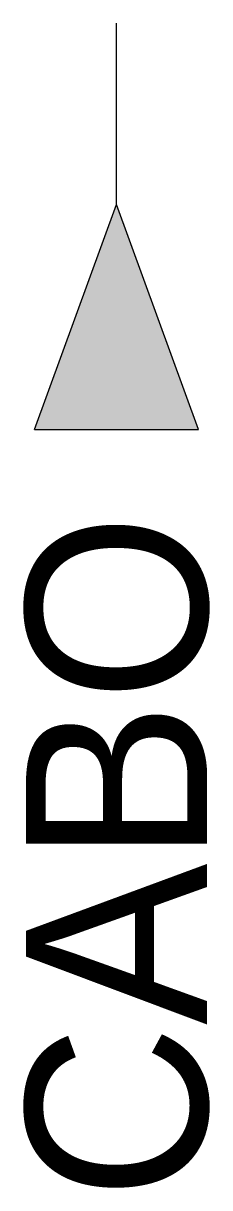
# Model space of a CAD drawing. Extents: x 97.2 to 99.2, y 214.5 to 227.3.
import ezdxf
from ezdxf.enums import TextEntityAlignment as Align

# ---------------------------------------------------------------- set-up
doc = ezdxf.new("R2010")
doc.units = 0
doc.header["$MEASUREMENT"] = 0
doc.layers.get('0').update_dxf_attribs({"linetype": 'CONTINUOUS'})
doc.styles.add('INTL_ISO', font='intl_iso.shx')

msp = doc.modelspace()

# ---------------------------------------------------------------- linework, layer by layer
at = {"color": 7, "linetype": 'Continuous'}
for p, q in [((98.181, 225.343), (98.181, 227.343)), ((97.275, 222.859), (98.181, 225.343)), ((99.087, 222.859), (98.181, 225.343)), ((97.275, 222.859), (99.087, 222.859))]:
    msp.add_line(p, q, dxfattribs=at)
msp.add_solid([(98.181, 225.343), (97.275, 222.859), (99.087, 222.859)], dxfattribs=at)

# ---------------------------------------------------------------- texts
at = {"color": 7, "linetype": 'Continuous', "lineweight": -3, "style": 'INTL_ISO'}
msp.add_attdef('CABO', text='', height=2, rotation=90, dxfattribs=at).set_placement((98.181, 221.935), align=Align.MIDDLE_RIGHT)

doc.saveas('drawing.dxf')
